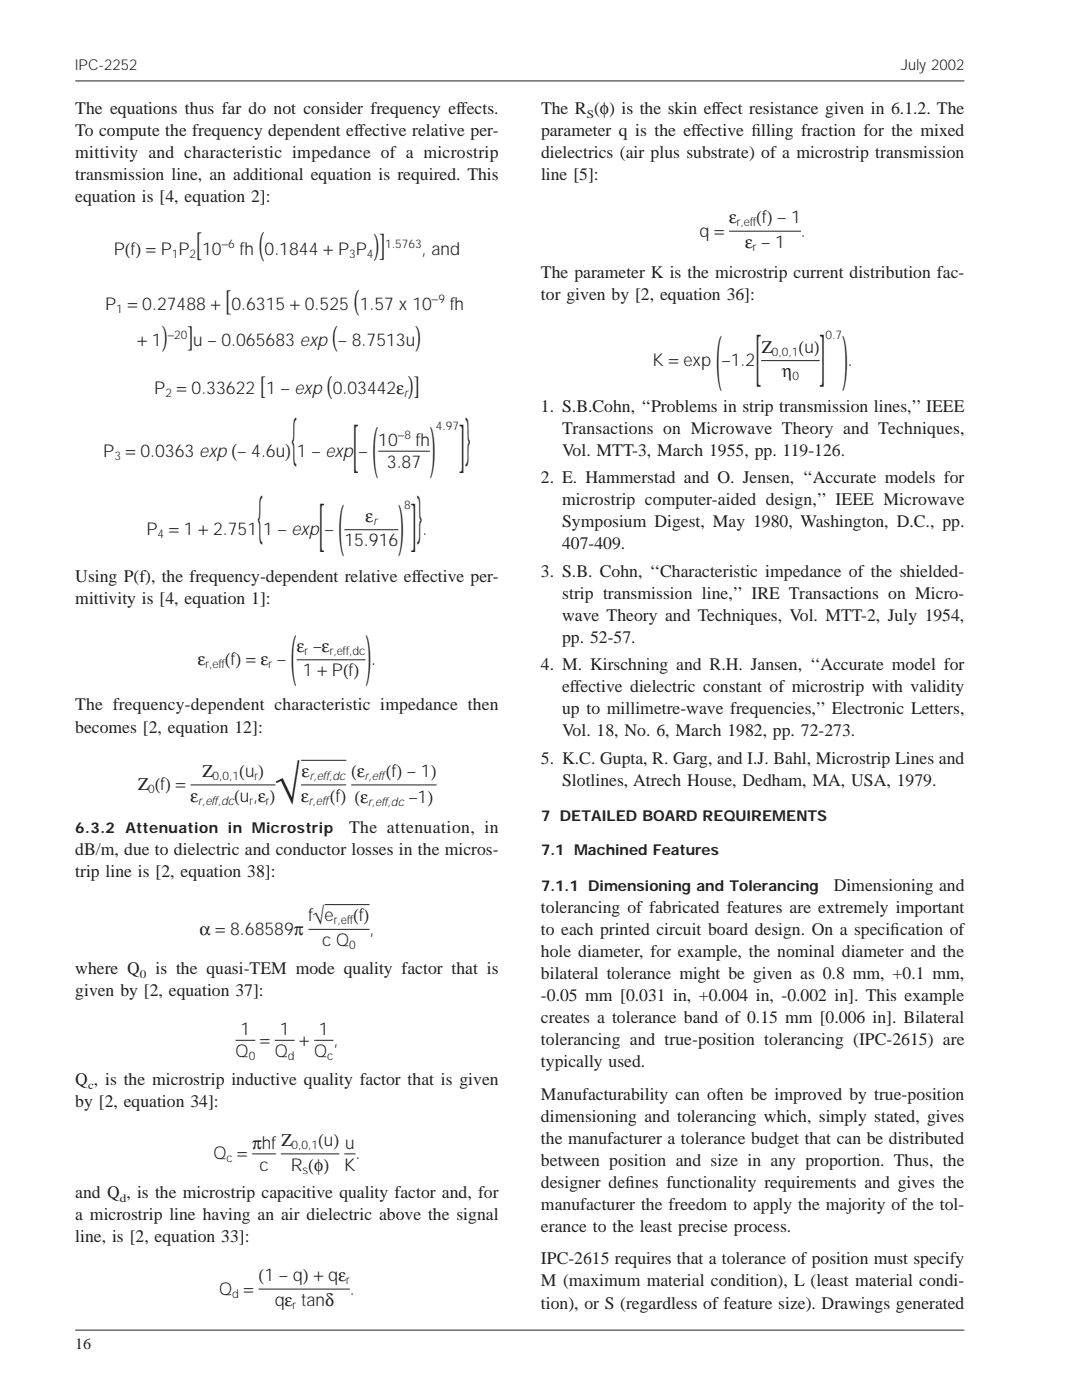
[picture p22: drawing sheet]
<svg xmlns="http://www.w3.org/2000/svg" width="216mm" height="279mm" viewBox="0 0 216 279" stroke-linecap="round" stroke-linejoin="round" font-family="sans-serif">
<defs><g id="words">
<text font-size="12.8" fill="#231f20" x="142.9" y="75.6">( [</text>
<text font-size="12.5" fill="#231f20" x="163.6" y="75.1">] )</text>
<g font-size="12" fill="#231f20">
<text x="85.8" y="93.1">) ]}</text>
<text x="79.5" y="108.8">)]}</text>
</g>
<g font-size="11.9" fill="#231f20">
<text x="58" y="134.7">(</text>
<text x="72.9" y="134.7">)</text>
</g>
<g font-size="11.6" fill="#231f20">
<text x="70.4" y="92.7">[ (</text>
<text x="63.6" y="108.4">[ (</text>
</g>
<g font-size="10.9" fill="#231f20">
<text x="58.1" y="91.4">{</text>
<text x="51.3" y="107">{</text>
</g>
<text font-size="9.3" fill="#231f20" x="55" y="160.3">√</text>
<text font-size="6.9" fill="#231f20" x="51.6" y="51">(</text>
<text font-size="6.7" fill="#231f20" x="39.2" y="51">[</text>
<text font-size="6.3" fill="#231f20" x="74.5" y="51">)]</text>
<g font-size="6" fill="#231f20">
<text x="70.6" y="61.8">(</text>
<text x="32.3" y="69.1">) ]</text>
<text x="66.3" y="69.1">(</text>
<text x="82.9" y="69.1">)</text>
</g>
<text font-size="5.8" fill="#231f20" x="45" y="61.8">[</text>
<g font-size="5.4" fill="#231f20">
<text x="65.2" y="78.6">(</text>
<text x="81.4" y="78.6">)]</text>
</g>
<text font-size="5.2" fill="#231f20" x="51.9" y="78.6">[</text>
<text font-size="4.2" fill="#231f20" x="62.5" y="184.4">√</text>
<g font-size="3.5" fill="#231f20">
<text x="15" y="22.7">The equations thus far do not consider frequency effects.</text>
<text x="108" y="22.7">The R (φ) is the skin effect resistance given in 6.1.2. The</text>
<text x="15" y="27.1">To compute the frequency dependent effective relative per-</text>
<text x="108" y="27.1">parameter q is the effective f</text>
<text x="149.9" y="27.1">illing fraction for the mixed</text>
<text x="15" y="31.5">mittivity and characteristic impedance of a microstrip</text>
<text x="15" y="35.9">transmission line, an additional equation is required. This</text>
<text x="108" y="31.5">dielectrics (air plus substrate) of a microstrip transmission</text>
<text x="108" y="35.9">line [5]:</text>
<text x="15" y="40.3">equation is [4, equation 2]:</text>
<text x="139.6" y="47.2">q =</text>
<text x="145.5" y="44.6">ε</text>
<text x="150.9" y="44.6">(f) – 1</text>
<text x="159.8" y="47.2">.</text>
<text x="22.7" y="51">P(f) = P P</text>
<text x="40.3" y="51">10</text>
<text x="47.8" y="51">fh 0.1844 + P P</text>
<text x="84.1" y="51">, and</text>
<text x="148.7" y="49.5">ε – 1</text>
<text x="107.9" y="55.4">The parameter K is the microstrip current distribution fac-</text>
<text x="107.9" y="59.8">tor given by [2, equation 36]:</text>
<text x="21" y="61.8">P = 0.27488 + 0.6315 + 0.525</text>
<text x="71.8" y="61.8">1.57 x 10</text>
<text x="89.8" y="61.8">fh</text>
<text x="27.4" y="69.1">+ 1</text>
<text x="38.6" y="69.1">u – 0.065683 exp – 8.7513u</text>
<text x="151.9" y="70.4">Ζ</text>
<text x="159.3" y="70.4">(u)</text>
<text x="130.2" y="73.1">K = exp –1.2</text>
<text x="156" y="75.3">η</text>
<text x="169.2" y="73.1">.</text>
<text x="30.8" y="78.6">P = 0.33622</text>
<text x="53.1" y="78.6">1 – exp 0.03442ε</text>
<text x="107.9" y="82.2">1. S.B.Cohn, ‘‘Problems in strip transmission lines,’’ IEEE</text>
<text x="75.5" y="89.1">10</text>
<text x="83" y="89.1">fh</text>
<text x="112.2" y="86.6">Transactions on Microwave Theory and Techniques,</text>
<text x="20.6" y="91.1">P = 0.0363 exp (– 4.6u) 1 – exp –</text>
<text x="77.2" y="93.4">3.87</text>
<text x="112.2" y="91">Vol. MTT-3, March 1955, pp. 119-126.</text>
<text x="107.9" y="96.4">2. E. Hammerstad and O. Jensen, ‘‘Accurate models for</text>
<text x="112.2" y="100.8">microstrip computer-aided design,’’ IEEE Microwave</text>
<text x="29.2" y="106.8">P = 1 + 2.751</text>
<text x="52.5" y="106.8">1 – exp –</text>
<text x="73" y="104.1">ε</text>
<text x="84.3" y="106.8">.</text>
<text x="112.2" y="105.2">Symposium Digest, May 1980, Washington, D.C., pp.</text>
<text x="68.7" y="109">15.916</text>
<text x="112.2" y="109.6">407-409.</text>
<text x="15" y="116.1">Using P(f), the frequency-dependent relative effective per-</text>
<text x="107.9" y="115.1">3. S.B. Cohn, ‘‘Characteristic impedance of the shielded-</text>
<text x="112.2" y="119.5">strip transmission line,’’ IRE Transactions on Micro-</text>
<text x="15" y="120.5">mittivity is [4, equation 1]:</text>
<text x="112.2" y="123.9">wave Theory and Techniques, Vol. MTT-2, July 1954,</text>
<text x="59.2" y="130.1">ε –ε</text>
<text x="112.2" y="128.3">pp. 52-57.</text>
<text x="39.5" y="132.8">ε</text>
<text x="44.9" y="132.8">(f) = ε –</text>
<text x="60.4" y="135">1 + P(f)</text>
<text x="74.1" y="132.8">.</text>
<text x="107.9" y="133.7">4. M. Kirschning and R.H. Jansen, ‘‘Accurate model for</text>
<text x="15" y="141.8">The frequency-dependent characteristic impedance then</text>
<text x="112.2" y="138.1">effective dielectric constant of microstrip with validity</text>
<text x="112.2" y="142.5">up to millimetre-wave frequencies,’’ Electronic Letters,</text>
<text x="15" y="146.2">becomes [2, equation 12]:</text>
<text x="112.2" y="146.9">Vol. 18, No. 6, March 1982, pp. 72-273.</text>
<text x="40.3" y="155.1">Ζ</text>
<text x="47.7" y="155.1">(u )</text>
<text x="60.2" y="155.1">ε</text>
<text x="70.1" y="155.1">(ε</text>
<text x="77" y="155.1">(f) – 1)</text>
<text x="107.9" y="152.4">5. K.C. Gupta, R. Garg, and I.J. Bahl, Microstrip Lines and</text>
<text x="27.4" y="157.7">Ζ (f) =</text>
<text x="38" y="160">ε</text>
<text x="46.7" y="160">(u ,ε )</text>
<text x="60.1" y="160">ε</text>
<text x="65.8" y="160">(f) (ε</text>
<text x="81.6" y="160.2">–1)</text>
<text x="112.2" y="156.8">Slotlines, Atrech House, Dedham, MA, USA, 1979.</text>
<text x="69.7" y="166.2">The attenuation, in</text>
<text x="15" y="170.6">dB/m, due to dielectric and conductor losses in the micros-</text>
<text x="15" y="175">trip line is [2, equation 38]:</text>
<text x="166.3" y="177.7">Dimensioning and</text>
<text x="61.6" y="183.9">f e</text>
<text x="70.5" y="183.9">(f)</text>
<text x="107.9" y="182.1">tolerancing of fabricated features are extremely important</text>
<text x="39.8" y="186.6">α = 8.68589π</text>
<text x="64.3" y="188.8">c Q</text>
<text x="73.7" y="186.6">,</text>
<text x="107.9" y="186.5">to each printed circuit board design. On a specif</text>
<text x="107.9" y="190.9">hole diameter, for example, the nominal diameter and the</text>
<text x="177.6" y="186.5">ication of</text>
<text x="15" y="194.4">where Q</text>
<text x="31" y="194.4">is the quasi-TEM mode quality factor that is</text>
<text x="107.9" y="195.3">bilateral tolerance might be given as 0.8 mm, +0.1 mm,</text>
<text x="15" y="198.8">given by [2, equation 37]:</text>
<text x="107.9" y="199.7">-0.05 mm [0.031 in, +0.004 in, -0.002 in]. This example</text>
<text x="48" y="206.6">1</text>
<text x="51.9" y="208.7">=</text>
<text x="55.8" y="206.6">1</text>
<text x="59.8" y="208.7">+</text>
<text x="63.6" y="206.6">1</text>
<text x="66.5" y="208.7">,</text>
<text x="107.9" y="204.1">creates a tolerance band of 0.15 mm [0.006 in]. Bilateral</text>
<text x="107.9" y="208.5">tolerancing and true-position tolerancing (IPC-2615) are</text>
<text x="47" y="210.9">Q</text>
<text x="54.8" y="210.9">Q</text>
<text x="62.7" y="210.9">Q</text>
<text x="107.9" y="212.9">typically used.</text>
<text x="15" y="216.6">Q , is the microstrip inductive quality factor that is given</text>
<text x="15" y="221">by [2, equation 34]:</text>
<text x="107.9" y="219.4">Manufacturability can often be improved by true-position</text>
<text x="107.9" y="223.8">dimensioning and tolerancing which, simply stated, gives</text>
<text x="42.6" y="231.4">Q =</text>
<text x="50.3" y="229.3">πhf Ζ</text>
<text x="51.8" y="233.6">c</text>
<text x="58" y="233.6">R (φ)</text>
<text x="63.5" y="228.7">(u) u</text>
<text x="68.7" y="233.6">K</text>
<text x="71" y="231.4">.</text>
<text x="107.9" y="228.2">the manufacturer a tolerance budget that can be distributed</text>
<text x="107.9" y="232.6">between position and size in any proportion. Thus, the</text>
<text x="15" y="239.2">and Q , is the microstrip capacitive quality factor and, for</text>
<text x="107.9" y="237">designer def</text>
<text x="124.8" y="237">ines functionality requirements and gives the</text>
<text x="15" y="243.6">a microstrip line having an air dielectric above the signal</text>
<text x="107.9" y="241.4">manufacturer the freedom to apply the majority of the tol-</text>
<text x="107.9" y="245.8">erance to the least precise process.</text>
<text x="15" y="248">line, is [2, equation 33]:</text>
<text x="51.6" y="255.7">(1 – q) + qε</text>
<text x="107.9" y="252.3">IPC-2615 requires that a tolerance of position must specify</text>
<text x="107.9" y="256.7">M (maximum material condition), L (least material condi-</text>
<text x="43.7" y="258.4">Q =</text>
<text x="54.8" y="260.6">qε tanδ</text>
<text x="69.8" y="258.4">.</text>
<text x="107.9" y="261.1">tion), or S (regardless of feature size). Drawings generated</text>
</g>
<text font-size="3.2" fill="#231f20" x="15" y="269.2">16</text>
<g font-size="3" fill="#231f20">
<text x="15" y="13.9">IPC-2252</text>
<text x="179.7" y="13.9">July 2002</text>
<text x="15" y="166.2">6.3.2 Attenuation in Microstrip</text>
<text x="107.9" y="163.8">7 DETAILED BOARD REQUIREMENTS</text>
<text x="107.9" y="170.6">7.1 Machined Features</text>
<text x="107.9" y="177.7">7.1.1 Dimensioning and Tolerancing</text>
</g>
<g font-size="2.4" fill="#231f20">
<text x="147" y="45.2">r,eff</text>
<text x="34.3" y="51.6">1</text>
<text x="37.8" y="51.6">2</text>
<text x="44.2" y="49.5">−6</text>
<text x="69.7" y="51.6">3</text>
<text x="73.2" y="51.6">4</text>
<text x="76.9" y="49.5">1.5763</text>
<text x="150.2" y="50.1">r</text>
<text x="23.2" y="62.5">1</text>
<text x="86.2" y="60.4">−9</text>
<text x="33.5" y="67.7">−20</text>
<text x="154" y="71">0,0,1</text>
<text x="164.7" y="67.7">0.7</text>
<text x="158.1" y="75.9">0</text>
<text x="33" y="79.2">2</text>
<text x="80.7" y="79.2">r</text>
<text x="79.4" y="87.7">−8</text>
<text x="87" y="85.9">4.97</text>
<text x="22.8" y="91.8">3</text>
<text x="80.6" y="101.6">8</text>
<text x="31.5" y="107.4">4</text>
<text x="74.5" y="104.7">r</text>
<text x="60.8" y="130.7">r</text>
<text x="65.8" y="130.7">r,eff,dc</text>
<text x="41" y="133.4">r,eff</text>
<text x="53.6" y="133.4">r</text>
<text x="42.4" y="155.7">0,0,1</text>
<text x="50.8" y="155.7">r</text>
<text x="61.8" y="155.7">r,eff,dc</text>
<text x="72.8" y="155.7">r,eff</text>
<text x="29.6" y="158.4">0</text>
<text x="39.6" y="160.6">r,eff,dc</text>
<text x="49.8" y="160.6">r</text>
<text x="53" y="160.6">r</text>
<text x="61.6" y="160.6">r,eff</text>
<text x="73.5" y="160.8">r,eff,dc</text>
<text x="66.6" y="184.5">r,eff</text>
<text x="69.7" y="189.4">0</text>
<text x="49.6" y="211.6">0</text>
<text x="57.4" y="211.6">d</text>
<text x="65.3" y="211.6">c</text>
<text x="45.2" y="232">c</text>
<text x="58.2" y="229.3">0,0,1</text>
<text x="60.4" y="234.2">s</text>
<text x="69.1" y="256.3">r</text>
<text x="46.3" y="259">d</text>
<text x="58.4" y="261.2">r</text>
</g>
<g font-size="2.3" fill="#231f20">
<text x="117.1" y="23.5">S</text>
<text x="27.9" y="195.2">0</text>
<text x="17.6" y="217.4">c</text>
<text x="23.9" y="239.9">d</text>
</g>
</g></defs>
<g fill="none" stroke="#231f20" stroke-width=".2">
<path d="M15 16.1h177.4M145.5 46.1h14.3M151.9 72h11.7M75.5 90h10.3M68.7 105.7h10.8M59.2 131.7h13.7M38 156.6h17M60.1 156.6h9M60.1 151.7h9M70.1 156.6h17M61.5 185.5h12.2M64.8 180.5h8.9"/>
<path d="M47 207.6h3.9M54.8 207.6h4M62.7 207.6h3.8M50.3 230.3h4.8M56 230.3h11.7M68.7 230.3h2.3M51.6 257.3h18.2M15 265.5h177.4"/>
</g>
<use href="#words"/>
</svg>
